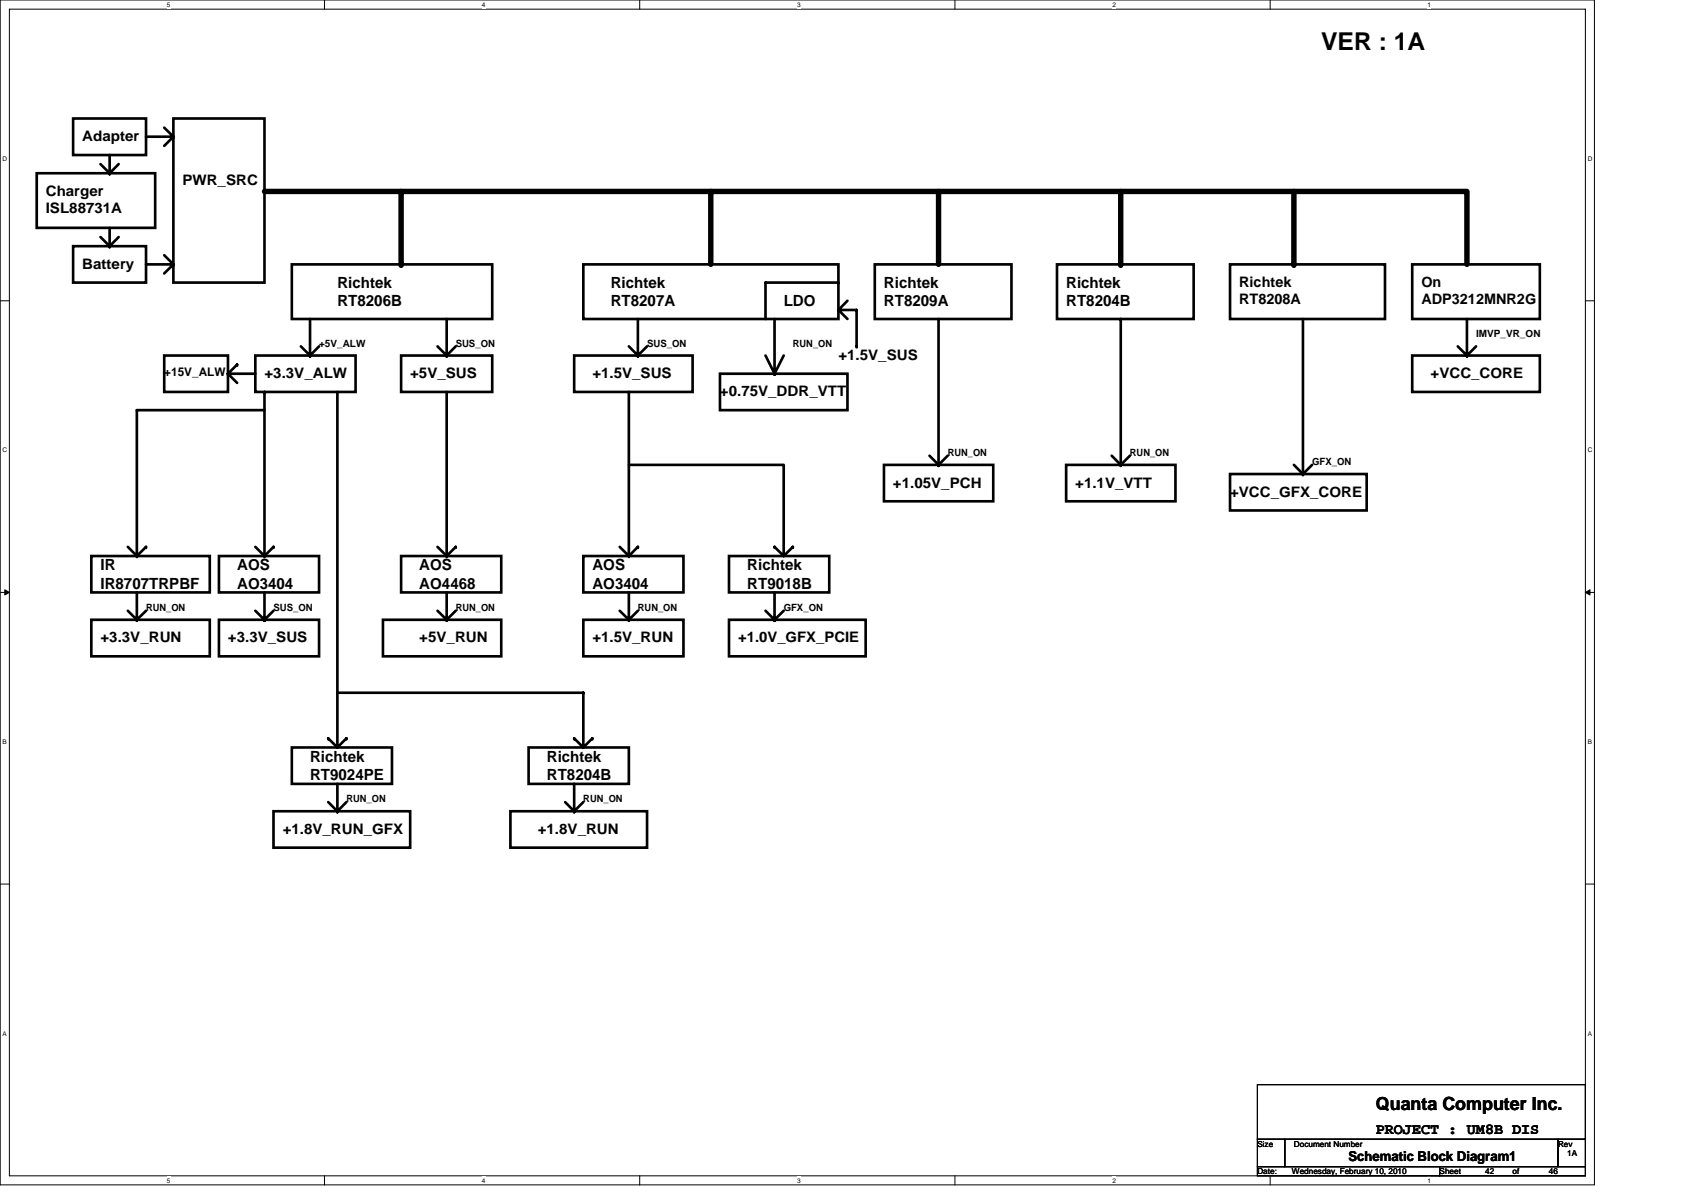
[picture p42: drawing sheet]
<svg xmlns="http://www.w3.org/2000/svg" width="297mm" height="210mm" viewBox="0 0 297 210" stroke-linecap="round" stroke-linejoin="round" font-family="sans-serif">
<defs><g id="words">
<text font-size="4.3" x="232.1" y="8.8">VER : 1A</text>
<text font-size="3.2" x="241.7" y="195">Quanta Computer Inc.</text>
<g font-size="2.7">
<text x="59.3" y="50.5">Richtek</text>
<text x="59.3" y="53.7">RT8206B</text>
<text x="107.3" y="50.5">Richtek</text>
<text x="107.3" y="53.7">RT8207A</text>
<text x="137.7" y="53.7">LDO</text>
<text x="155.3" y="50.5">Richtek</text>
<text x="155.3" y="53.7">RT8209A</text>
<text x="187.3" y="50.5">Richtek</text>
<text x="187.3" y="53.7">RT8204B</text>
<text x="17.6" y="100.1">IR</text>
<text x="41.7" y="100.1">AOS</text>
<text x="73.7" y="100.1">AOS</text>
<text x="104.1" y="100.1">AOS</text>
<text x="131.3" y="100.1">Richtek</text>
<text x="17.6" y="103.4">IR8707TRPBF</text>
<text x="41.7" y="103.4">AO3404</text>
<text x="73.7" y="103.4">AO4468</text>
<text x="104.1" y="103.4">AO3404</text>
<text x="131.3" y="103.4">RT9018B</text>
<text x="54.5" y="133.8">Richtek</text>
<text x="54.5" y="137">RT9024PE</text>
<text x="96.1" y="133.8">Richtek</text>
<text x="96.1" y="137">RT8204B</text>
<text x="241.7" y="199.1">PROJECT : UM8B DIS</text>
</g>
<g font-size="2.5">
<text x="14.5" y="24.8">Adapter</text>
<text x="8" y="34.4">Charger</text>
<text x="32" y="32.4">PWR_SRC</text>
<text x="8" y="37.4">ISL88731A</text>
<text x="14.5" y="47.2">Battery</text>
<text x="217.7" y="50.4">Richtek</text>
<text x="217.7" y="53.4">RT8208A</text>
<text x="249.7" y="50.4">On</text>
<text x="249.7" y="53.4">ADP3212MNR2G</text>
<text x="147.3" y="63.2">+1.5V_SUS</text>
<text x="46.5" y="66.4">+3.3V_ALW</text>
<text x="72" y="66.4">+5V_SUS</text>
<text x="104.1" y="66.4">+1.5V_SUS</text>
<text x="126.5" y="69.6">+0.75V_DDR_VTT</text>
<text x="251.3" y="66.4">+VCC_CORE</text>
<text x="156.9" y="85.6">+1.05V_PCH</text>
<text x="188.9" y="85.6">+1.1V_VTT</text>
<text x="216.1" y="87.2">+VCC_GFX_CORE</text>
<text x="17.6" y="112.8">+3.3V_RUN</text>
<text x="40" y="112.8">+3.3V_SUS</text>
<text x="73.7" y="112.8">+5V_RUN</text>
<text x="104.1" y="112.8">+1.5V_RUN</text>
<text x="129.7" y="112.8">+1.0V_GFX_PCIE</text>
<text x="49.7" y="146.4">+1.8V_RUN_GFX</text>
<text x="94.5" y="146.4">+1.8V_RUN</text>
</g>
<text font-size="2.4" x="236.9" y="203.9">Schematic Block Diagram1</text>
<text font-size="2.1" x="28.8" y="65.9">+15V_ALW</text>
<g font-size="1.8">
<text x="259.3" y="59.2">IMVP_VR_ON</text>
<text x="56" y="60.9">+5V_ALW</text>
<text x="80" y="60.9">SUS_ON</text>
<text x="113.7" y="60.9">SUS_ON</text>
<text x="139.3" y="60.9">RUN_ON</text>
<text x="166.5" y="80.1">RUN_ON</text>
<text x="198.5" y="80.1">RUN_ON</text>
<text x="230.5" y="81.6">GFX_ON</text>
<text x="25.7" y="107.3">RUN_ON</text>
<text x="48" y="107.3">SUS_ON</text>
<text x="80" y="107.3">RUN_ON</text>
<text x="112.1" y="107.3">RUN_ON</text>
<text x="137.7" y="107.3">GFX_ON</text>
<text x="60.9" y="140.9">RUN_ON</text>
<text x="102.5" y="140.9">RUN_ON</text>
</g>
<g font-size="1.4">
<text x="220.9" y="201.3">Size</text>
<text x="227.3" y="201.3">Document Number</text>
<text x="273.7" y="201.3">Rev</text>
<text x="275.3" y="202.9">1A</text>
<text x="220.9" y="206.1">Date:</text>
<text x="226.9" y="206.1">Wednesday, February 10, 2010</text>
<text x="252.9" y="206.1">Sheet</text>
<text x="260.9" y="206.1">42</text>
<text x="265.7" y="206.1">of</text>
<text x="272.1" y="206.1">46</text>
</g>
<g font-size="1.1">
<text x="29.3" y="1.2">5</text>
<text x="84.7" y="1.2">4</text>
<text x="140" y="1.2">3</text>
<text x="195.4" y="1.2">2</text>
<text x="250.8" y="1.2">1</text>
<text x=".4" y="28.2">D</text>
<text x="278.9" y="28.2">D</text>
<text x=".4" y="79.4">C</text>
<text x="278.9" y="79.4">C</text>
<text x=".4" y="130.6">B</text>
<text x="278.9" y="130.6">B</text>
<text x=".4" y="181.8">A</text>
<text x="278.9" y="181.8">A</text>
<text x="29.3" y="207.6">5</text>
<text x="84.7" y="207.6">4</text>
<text x="140" y="207.6">3</text>
<text x="195.4" y="207.6">2</text>
<text x="250.8" y="207.6">1</text>
</g>
</g></defs>
<path d="M0 0h280.1v208h-280.1zM1.6 1.6h276.9v204.8h-276.9z" fill="none" stroke="#000" stroke-width=".18"/>
<g fill="#fff">
<path d="M29.3 .2h.6v1.2h-.6z"/>
<path d="M29.3 206.6h.6v1.3h-.6z"/>
</g>
<path d="M57 0v1.6M57 206.4v1.6" fill="none" stroke="#000" stroke-width=".18"/>
<g fill="#fff">
<path d="M84.7 .2h.6v1.2h-.6z"/>
<path d="M84.7 206.6h.6v1.3h-.6z"/>
</g>
<path d="M112.4 0v1.6M112.4 206.4v1.6" fill="none" stroke="#000" stroke-width=".18"/>
<g fill="#fff">
<path d="M140 .2h.6v1.2h-.6z"/>
<path d="M140 206.6h.6v1.3h-.6z"/>
</g>
<path d="M167.7 0v1.6M167.7 206.4v1.6" fill="none" stroke="#000" stroke-width=".18"/>
<g fill="#fff">
<path d="M195.4 .2h.6v1.2h-.6z"/>
<path d="M195.4 206.6h.6v1.3h-.6z"/>
</g>
<path d="M223.1 0v1.6M223.1 206.4v1.6" fill="none" stroke="#000" stroke-width=".18"/>
<g fill="#fff">
<path d="M250.8 .2h.6v1.2h-.6z"/>
<path d="M250.8 206.6h.6v1.3h-.6z"/>
<path d="M.4 27.2h.8v1.3h-.8z"/>
<path d="M278.9 27.2h.8v1.3h-.8z"/>
<path d="M.4 78.4h.8v1.3h-.8z"/>
<path d="M278.9 78.4h.8v1.3h-.8z"/>
</g>
<path d="M0 52.8h1.6M278.5 52.8h1.6" fill="none" stroke="#000" stroke-width=".18"/>
<g fill="#fff">
<path d="M.4 129.6h.8v1.3h-.8z"/>
<path d="M278.9 129.6h.7v1.3h-.7z"/>
</g>
<path d="M0 104h1.6M278.5 104h1.6" fill="none" stroke="#000" stroke-width=".18"/>
<path d="M.8 103.5l.8 .5-.8 .5zM278.5 104l.8-.5v1z" fill="#000" stroke="#000" stroke-width=".18"/>
<g fill="#fff">
<path d="M.4 180.8h.8v1.3h-.8z"/>
<path d="M278.9 180.8h.7v1.3h-.7z"/>
</g>
<path d="M0 155.2h1.6M278.5 155.2h1.6M220.9 190.4h57.6v9.6h-57.6zM220.9 204.8h32v1.6h-32zM220.9 200h4.8v4.8h-4.8zM225.7 200h48v4.8h-48zM252.9 204.8h25.6v1.6h-25.6zM273.7 200h4.8v4.8h-4.8z" fill="none" stroke="#000" stroke-width=".18"/>
<g fill="none" stroke="#000" stroke-width=".47">
<path d="M6.5 30.4h20.8v9.6h-20.8zM12.8 20.8h12.9v6.4h-12.9zM17.6 28.8l1.7 1.6M19.3 30.4h.1M19.3 27.2v3.2M20.8 28.8l-1.5 1.6M25.7 24h4.8M28.8 22.4l1.7 1.6M30.5 20.8h16v28.8h-16zM30.5 24h.1M30.5 24l-1.7 1.6M12.8 43.2h12.9v6.4h-12.9z"/>
<path d="M17.6 41.6l1.7 1.6M19.3 40v3.2M19.3 43.2h.1M20.8 41.6l-1.5 1.6M25.7 46.4h4.8M28.8 44.8l1.7 1.6M30.5 46.4h.1M30.5 46.4l-1.7 1.6M51.3 46.4h35.2v9.6h-35.2zM54.5 56v6.4M78.5 56v6.4M102.5 46.4h44.8v9.6h-44.8z"/>
<path d="M112.1 56v6.4M136.1 56v9.6M147.3 49.6h-12.8v6.4M147.3 49.6h.1M147.3 54.4h3.2v6.4M147.3 54.4h.1M147.3 54.4l1.6 1.6M148.9 52.8l-1.6 1.6M153.7 46.4h24v9.6h-24zM164.9 56v25.6M185.7 46.4h24v9.6h-24zM196.9 56h.1"/>
<path d="M196.9 56v25.6M216.1 46.4h27.2v9.6h-27.2zM228.9 56v27.2M248.1 46.4h22.4v9.6h-22.4zM257.7 56v6.4M28.8 62.4h11.2v6.4h-11.2zM40 65.6h4.8M40 65.6h.1M40 65.6l1.7 1.6M41.7 64h.1M41.7 64l-1.7 1.6M44.8 62.4h17.7v6.4h-17.7z"/>
<path d="M46.5 68.8h.1M46.5 72h-22.5v25.6M46.5 68.8v28.8M52.8 60.8l1.7 1.6M54.5 62.4h.1M56 60.8l-1.5 1.6M59.3 68.8v62.4M70.5 62.4h16v6.4h-16zM76.9 60.8l1.6 1.6M78.5 68.8v28.8M78.5 62.4h.1M80 60.8l-1.5 1.6"/>
<path d="M100.9 62.4h20.8v6.4h-20.8zM110.5 68.8v28.8M110.5 60.8l1.6 1.6M112.1 62.4h.1M113.7 60.8l-1.6 1.6M126.5 65.6h22.4v6.4h-22.4zM134.5 62.4l1.6 3.2M136.1 65.6h.1M137.7 62.4l-1.6 3.2M150.5 60.8h.1M248.1 62.4h22.4v6.4h-22.4zM256.1 60.8l1.6 1.6"/>
<path d="M257.7 62.4h.1M259.3 60.8l-1.6 1.6M16 97.6h20.8v6.4h-20.8zM22.5 96l1.5 1.6M24 97.6h.1M25.7 96h.1M25.7 96l-1.7 1.6M38.5 97.6h17.5v6.4h-17.5zM44.8 96l1.7 1.6M46.5 97.6h.1M48 96h.1M48 96l-1.5 1.6"/>
<path d="M70.5 97.6h17.6v6.4h-17.6zM76.9 96l1.6 1.6M78.5 97.6h.1M80 96h.1M80 96l-1.5 1.6M102.5 97.6h17.6v6.4h-17.6zM108.9 96l1.6 1.6M110.5 97.6h.1M110.5 81.6h27.2v16M112.1 96h.1M112.1 96l-1.6 1.6M128.1 97.6h17.6v6.4h-17.6z"/>
<path d="M136.1 96h.1M136.1 96l1.6 1.6M139.3 96h.1M139.3 96l-1.6 1.6M155.3 81.6h19.2v6.4h-19.2zM163.3 80l1.6 1.6M164.9 81.6h.1M166.5 80l-1.6 1.6M187.3 81.6h19.2v6.4h-19.2zM195.3 80l1.6 1.6M196.9 81.6h.1M198.5 80l-1.6 1.6"/>
<path d="M216.1 83.2h24v6.4h-24zM227.3 81.6l1.6 1.6M228.9 83.2h.1M230.5 81.6l-1.6 1.6M16 108.8h20.8v6.4h-20.8zM22.5 107.2l1.5 1.6M24 104v4.8M24 108.8h.1M25.7 107.2l-1.7 1.6M38.5 108.8h17.5v6.4h-17.5zM44.8 107.2l1.7 1.6M46.5 104v4.8"/>
<path d="M46.5 108.8h.1M48 107.2l-1.5 1.6M67.3 108.8h20.8v6.4h-20.8zM76.9 107.2l1.6 1.6M78.5 104v4.8M78.5 108.8h.1M80 107.2l-1.5 1.6M102.5 108.8h17.6v6.4h-17.6zM108.9 107.2l1.6 1.6M110.5 104v4.8M110.5 108.8h.1M112.1 107.2l-1.6 1.6"/>
<path d="M128.1 108.8h24v6.4h-24zM134.5 107.2l1.6 1.6M136.1 104v4.8M136.1 108.8h.1M137.7 107.2l-1.6 1.6M51.3 131.2h17.6v6.4h-17.6zM57.7 129.6h.1M57.7 129.6l1.6 1.6M59.3 137.6v4.8M59.3 121.6h43.2M60.9 129.6h.1M60.9 129.6l-1.6 1.6"/>
<path d="M92.9 131.2h17.6v6.4h-17.6zM100.9 137.6v4.8M100.9 129.6h.1M100.9 129.6l1.6 1.6M102.5 121.6h.1M102.5 121.6v9.6M104.1 129.6h.1M104.1 129.6l-1.6 1.6M48 142.4h24v6.4h-24zM57.7 140.8l1.6 1.6M59.3 142.4h.1M60.9 140.8l-1.6 1.6"/>
<path d="M89.7 142.4h24v6.4h-24zM99.3 140.8l1.6 1.6M100.9 142.4h.1M102.5 140.8l-1.6 1.6"/>
</g>
<path d="M46.5 33.6h211.2v12.8M70.5 33.6v12.8M124.9 33.6v12.8M164.9 33.6v12.8M196.9 33.6v12.8M227.3 33.6v12.8M70.5 46.4h.1M196.9 46.4h.1M227.3 46.4h.1" fill="none" stroke="#000" stroke-width=".95"/>
<use href="#words"/>
</svg>
